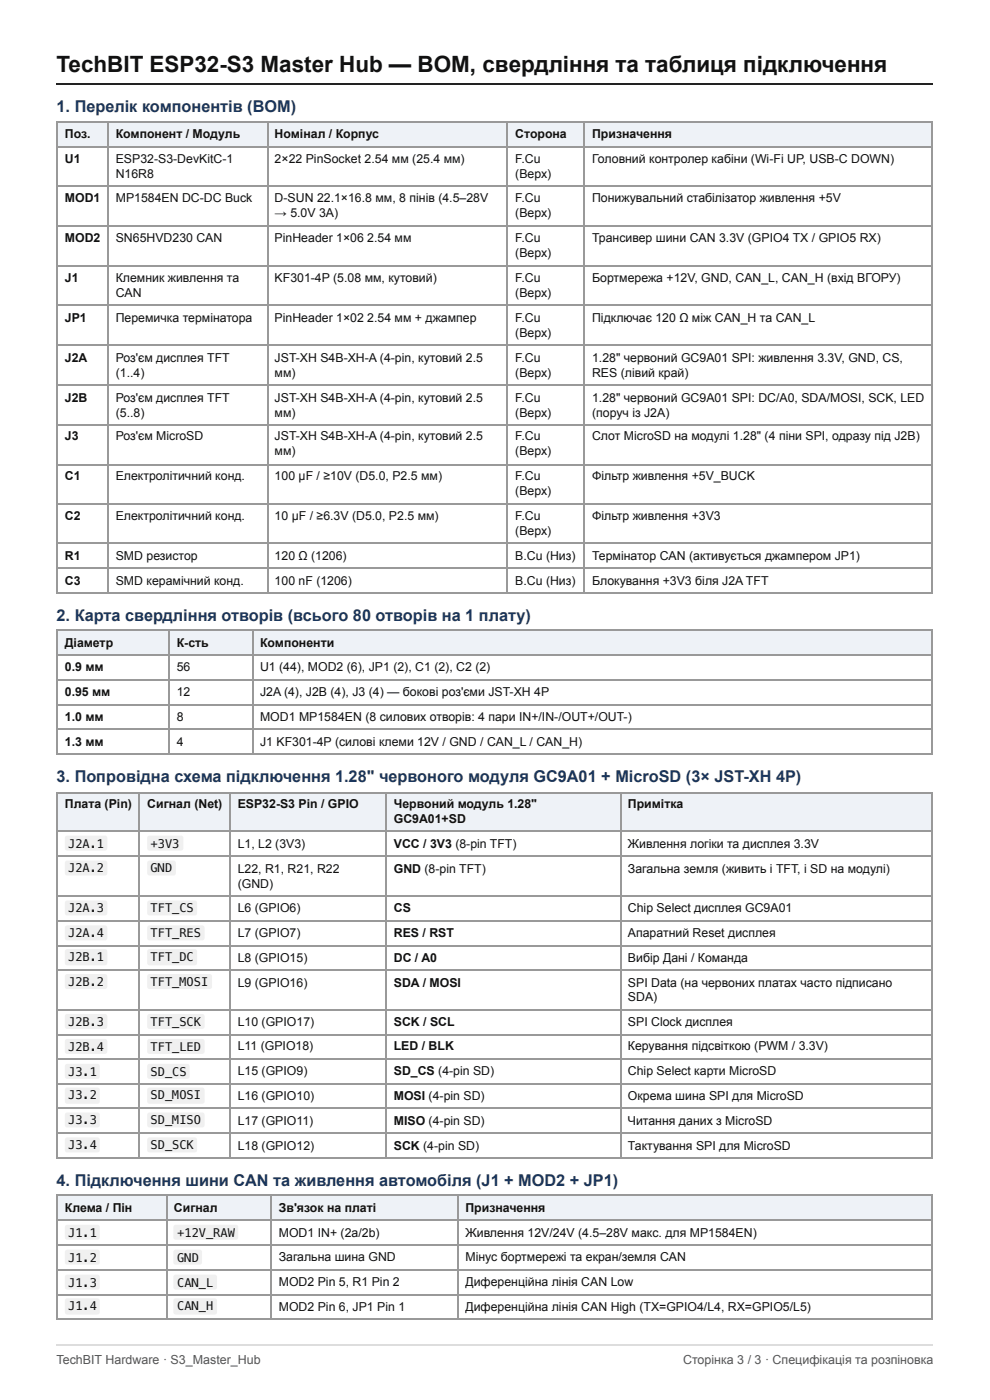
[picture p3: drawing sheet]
<svg xmlns="http://www.w3.org/2000/svg" width="210mm" height="297mm" viewBox="0 0 210 297" stroke-linecap="round" stroke-linejoin="round" font-family="sans-serif">
<defs><g id="words">
<text font-size="4.8" fill="#111" x="12" y="15.3">TechBIT ESP32-S3 Master Hub — BOM, свердління та таблиця підключення</text>
<g font-size="3.5" fill="#1a365d">
<text x="12" y="23.8">1. Перелік компонентів (BOM)</text>
<text x="12" y="131.8">2. Карта свердління отворів (всього 80 отворів на 1 плату)</text>
<text x="12" y="165.9">3. Попровідна схема підключення 1.28&quot; червоного модуля GC9A01 + MicroSD (3× JST-XH 4P)</text>
<text x="12" y="251.6">4. Підключення шини CAN та живлення автомобіля (J1 + MOD2 + JP1)</text>
</g>
<g font-size="2.6" fill="#111">
<text x="13.8" y="29.4">Поз.</text>
<text x="24.6" y="29.4">Компонент / Модуль</text>
<text x="58.3" y="29.4">Номінал / Корпус</text>
<text x="109.3" y="29.4">Сторона</text>
<text x="125.6" y="29.4">Призначення</text>
<text x="13.8" y="34.7">U1</text>
<text x="24.6" y="34.7">ESP32-S3-DevKitC-1</text>
<text x="58.3" y="34.7">2×22 PinSocket 2.54 мм (25.4 мм)</text>
<text x="109.3" y="34.7">F.Cu</text>
<text x="125.6" y="34.7">Головний контролер кабіни (Wi-Fi UP, USB-C DOWN)</text>
<text x="24.6" y="37.8">N16R8</text>
<text x="109.3" y="37.8">(Верх)</text>
<text x="13.8" y="42.9">MOD1</text>
<text x="24.6" y="42.9">MP1584EN DC-DC Buck</text>
<text x="58.3" y="42.9">D-SUN 22.1×16.8 мм, 8 пінів (4.5–28V</text>
<text x="58.3" y="46">→ 5.0V 3A)</text>
<text x="109.3" y="42.9">F.Cu</text>
<text x="109.3" y="46">(Верх)</text>
<text x="125.6" y="42.9">Понижувальний стабілізатор живлення +5V</text>
<text x="13.8" y="51.3">MOD2</text>
<text x="24.6" y="51.3">SN65HVD230 CAN</text>
<text x="58.3" y="51.3">PinHeader 1×06</text>
<text x="77.9" y="51.3">2.54 мм</text>
<text x="109.3" y="51.3">F.Cu</text>
<text x="125.6" y="51.3">Трансивер шини CAN 3.3V (GPIO4 TX / GPIO5 RX)</text>
<text x="13.8" y="59.8">J1</text>
<text x="24.6" y="59.8">Клемник живлення та</text>
<text x="58.3" y="59.8">KF301-4P (5.08 мм, кутовий)</text>
<text x="109.3" y="54.5">(Верх)</text>
<text x="109.3" y="59.8">F.Cu</text>
<text x="125.6" y="59.8">Бортмережа +12V, GND, CAN_L, CAN_H (вхід ВГОРУ)</text>
<text x="24.6" y="63">CAN</text>
<text x="109.3" y="63">(Верх)</text>
<text x="13.8" y="68.3">JP1</text>
<text x="24.6" y="68.3">Перемичка термінатора</text>
<text x="58.3" y="68.3">PinHeader 1×02</text>
<text x="77.9" y="68.3">2.54 мм + джампер</text>
<text x="109.3" y="68.3">F.Cu</text>
<text x="109.3" y="71.4">(Верх)</text>
<text x="125.6" y="68.3">Підключає 120 Ω між CAN_H та CAN_L</text>
<text x="13.8" y="76.7">J2A</text>
<text x="24.6" y="76.7">Роз'єм дисплея TFT</text>
<text x="58.3" y="76.7">JST-XH S4B-XH-A (4-pin, кутовий 2.5</text>
<text x="109.3" y="76.7">F.Cu</text>
<text x="125.6" y="76.7">1.28&quot; червоний GC9A01 SPI: живлення 3.3V, GND, CS,</text>
<text x="24.6" y="79.9">(1..4)</text>
<text x="58.3" y="79.9">мм)</text>
<text x="109.3" y="79.9">(Верх)</text>
<text x="125.6" y="79.9">RES (лівий край)</text>
<text x="13.8" y="85.2">J2B</text>
<text x="24.6" y="85.2">Роз'єм дисплея TFT</text>
<text x="24.6" y="88.4">(5..8)</text>
<text x="58.3" y="85.2">JST-XH S4B-XH-A (4-pin, кутовий 2.5</text>
<text x="58.3" y="88.4">мм)</text>
<text x="109.3" y="85.2">F.Cu</text>
<text x="109.3" y="88.4">(Верх)</text>
<text x="125.6" y="85.2">1.28&quot; червоний GC9A01 SPI: DC/A0, SDA/MOSI, SCK, LED</text>
<text x="125.6" y="88.4">(поруч із J2A)</text>
<text x="13.8" y="93.4">J3</text>
<text x="24.6" y="93.4">Роз'єм MicroSD</text>
<text x="58.3" y="93.4">JST-XH S4B-XH-A (4-pin, кутовий 2.5</text>
<text x="109.3" y="93.4">F.Cu</text>
<text x="125.6" y="93.4">Слот MicroSD на модулі 1.28&quot; (4 піни SPI, одразу під J2B)</text>
<text x="13.8" y="101.9">C1</text>
<text x="24.6" y="101.9">Електролітичний конд.</text>
<text x="58.3" y="96.6">мм)</text>
<text x="58.3" y="101.9">100 µF / ≥10V (D5.0, P2.5 мм)</text>
<text x="109.3" y="96.6">(Верх)</text>
<text x="109.3" y="101.9">F.Cu</text>
<text x="125.6" y="101.9">Фільтр живлення +5V_BUCK</text>
<text x="109.3" y="105">(Верх)</text>
<text x="13.8" y="110.3">C2</text>
<text x="24.6" y="110.3">Електролітичний конд.</text>
<text x="58.3" y="110.3">10 µF / ≥6.3V (D5.0, P2.5 мм)</text>
<text x="109.3" y="110.3">F.Cu</text>
<text x="109.3" y="113.5">(Верх)</text>
<text x="125.6" y="110.3">Фільтр живлення +3V3</text>
<text x="13.8" y="118.8">R1</text>
<text x="24.6" y="118.8">SMD резистор</text>
<text x="58.3" y="118.8">120 Ω (1206)</text>
<text x="109.3" y="118.8">B.Cu (Низ)</text>
<text x="125.6" y="118.8">Термінатор CAN (активується джампером JP1)</text>
<text x="13.8" y="124.1">C3</text>
<text x="24.6" y="124.1">SMD керамічний конд.</text>
<text x="58.3" y="124.1">100 nF (1206)</text>
<text x="109.3" y="124.1">B.Cu (Низ)</text>
<text x="125.6" y="124.1">Блокування +3V3 біля J2A TFT</text>
<text x="13.8" y="137.3">Діаметр</text>
<text x="37.5" y="137.3">К-сть</text>
<text x="55.2" y="137.3">Компоненти</text>
<text x="13.8" y="142.3">0.9 мм</text>
<text x="37.5" y="142.3">56</text>
<text x="55.2" y="142.3">U1 (44), MOD2 (6), JP1 (2), C1 (2), C2 (2)</text>
<text x="13.8" y="147.6">0.95 мм</text>
<text x="37.5" y="147.6">12</text>
<text x="55.2" y="147.6">J2A (4), J2B (4), J3 (4) — бокові роз'єми JST-XH 4P</text>
<text x="13.8" y="152.9">1.0 мм</text>
<text x="37.5" y="152.9">8</text>
<text x="55.2" y="152.9">MOD1 MP1584EN (8 силових отворів: 4 пари IN+/IN-/OUT+/OUT-)</text>
<text x="13.8" y="158.2">1.3 мм</text>
<text x="37.5" y="158.2">4</text>
<text x="55.2" y="158.2">J1 KF301-4P (силові клеми 12V / GND / CAN_L / CAN_H)</text>
<text x="13.8" y="171.5">Плата (Pin)</text>
<text x="31.2" y="171.5">Сигнал (Net)</text>
<text x="50.4" y="171.5">ESP32-S3 Pin / GPIO</text>
<text x="83.5" y="171.5">Червоний модуль 1.28&quot;</text>
<text x="133.2" y="171.5">Примітка</text>
<text x="50.4" y="179.9">L1, L2 (3V3)</text>
<text x="83.5" y="174.6">GC9A01+SD</text>
<text x="83.5" y="179.9">VCC / 3V3 (8-pin TFT)</text>
<text x="133.2" y="179.9">Живлення логіки та дисплея 3.3V</text>
<text x="50.4" y="185.2">L22, R1, R21, R22</text>
<text x="83.5" y="185.2">GND (8-pin TFT)</text>
<text x="133.2" y="185.2">Загальна земля (живить і TFT, і SD на модулі)</text>
<text x="50.4" y="188.4">(GND)</text>
<text x="50.4" y="193.4">L6 (GPIO6)</text>
<text x="83.5" y="193.4">CS</text>
<text x="133.2" y="193.4">Chip Select дисплея GC9A01</text>
<text x="50.4" y="198.7">L7 (GPIO7)</text>
<text x="50.4" y="204">L8 (GPIO15)</text>
<text x="83.5" y="198.7">RES / RST</text>
<text x="83.5" y="204">DC / A0</text>
<text x="133.2" y="198.7">Апаратний Reset дисплея</text>
<text x="133.2" y="204">Вибір Дані / Команда</text>
<text x="50.4" y="209.3">L9 (GPIO16)</text>
<text x="83.5" y="209.3">SDA / MOSI</text>
<text x="133.2" y="209.3">SPI Data (на червоних платах часто підписано</text>
<text x="133.2" y="212.5">SDA)</text>
<text x="50.4" y="217.8">L10 (GPIO17)</text>
<text x="83.5" y="217.8">SCK / SCL</text>
<text x="133.2" y="217.8">SPI Clock дисплея</text>
<text x="50.4" y="222.8">L11 (GPIO18)</text>
<text x="83.5" y="222.8">LED / BLK</text>
<text x="133.2" y="222.8">Керування підсвіткою (PWM / 3.3V)</text>
<text x="50.4" y="228.1">L15 (GPIO9)</text>
<text x="50.4" y="233.4">L16 (GPIO10)</text>
<text x="83.5" y="228.1">SD_CS (4-pin SD)</text>
<text x="83.5" y="233.4">MOSI (4-pin SD)</text>
<text x="133.2" y="228.1">Chip Select карти MicroSD</text>
<text x="133.2" y="233.4">Окрема шина SPI для MicroSD</text>
<text x="50.4" y="238.7">L17 (GPIO11)</text>
<text x="83.5" y="238.7">MISO (4-pin SD)</text>
<text x="133.2" y="238.7">Читання даних з MicroSD</text>
<text x="50.4" y="243.9">L18 (GPIO12)</text>
<text x="83.5" y="243.9">SCK (4-pin SD)</text>
<text x="133.2" y="243.9">Тактування SPI для MicroSD</text>
<text x="13.8" y="257.2">Клема / Пін</text>
<text x="36.9" y="257.2">Сигнал</text>
<text x="59.1" y="257.2">Зв'язок на платі</text>
<text x="98.7" y="257.2">Призначення</text>
<text x="59.1" y="262.5">MOD1 IN+ (2a/2b)</text>
<text x="98.7" y="262.5">Живлення 12V/24V (4.5–28V макс. для MP1584EN)</text>
<text x="59.1" y="267.5">Загальна шина GND</text>
<text x="98.7" y="267.5">Мінус бортмережі та екран/земля CAN</text>
<text x="59.1" y="272.8">MOD2 Pin 5, R1 Pin 2</text>
<text x="98.7" y="272.8">Диференційна лінія CAN Low</text>
<text x="59.1" y="278.1">MOD2 Pin 6, JP1 Pin 1</text>
<text x="98.7" y="278.1">Диференційна лінія CAN High (TX=GPIO4/L4, RX=GPIO5/L5)</text>
</g>
<g font-size="2.6" fill="#555">
<text x="12" y="289.5">TechBIT Hardware · S3_Master_Hub</text>
<text x="144.9" y="289.5">Сторінка 3 / 3 · Специфікація та розпіновка</text>
</g>
<g font-size="2.5" fill="#111">
<text x="14.5" y="179.8">J2A.1</text>
<text x="31.9" y="179.8">+3V3</text>
<text x="14.5" y="185.1">J2A.2</text>
<text x="31.9" y="185.1">GND</text>
<text x="14.5" y="193.6">J2A.3</text>
<text x="31.9" y="193.6">TFT_CS</text>
<text x="14.5" y="198.9">J2A.4</text>
<text x="14.5" y="203.9">J2B.1</text>
<text x="31.9" y="198.9">TFT_RES</text>
<text x="31.9" y="203.9">TFT_DC</text>
<text x="14.5" y="209.2">J2B.2</text>
<text x="31.9" y="209.2">TFT_MOSI</text>
<text x="14.5" y="217.6">J2B.3</text>
<text x="31.9" y="217.6">TFT_SCK</text>
<text x="14.5" y="222.9">J2B.4</text>
<text x="31.9" y="222.9">TFT_LED</text>
<text x="14.5" y="228.2">J3.1</text>
<text x="14.5" y="233.2">J3.2</text>
<text x="31.9" y="228.2">SD_CS</text>
<text x="31.9" y="233.2">SD_MOSI</text>
<text x="14.5" y="238.5">J3.3</text>
<text x="31.9" y="238.5">SD_MISO</text>
<text x="14.5" y="243.8">J3.4</text>
<text x="31.9" y="243.8">SD_SCK</text>
<text x="14.5" y="262.4">J1.1</text>
<text x="37.6" y="262.4">+12V_RAW</text>
<text x="14.5" y="267.6">J1.2</text>
<text x="37.6" y="267.6">GND</text>
<text x="14.5" y="272.9">J1.3</text>
<text x="37.6" y="272.9">CAN_L</text>
<text x="14.5" y="278">J1.4</text>
<text x="37.6" y="278">CAN_H</text>
</g>
</g></defs>
<path d="M11.9 17.9h186" fill="none" stroke="#222" stroke-width=".26"/>
<g fill="#eef2f7">
<path d="M12.2 25.9h10.8v5.3h-10.8z"/>
<path d="M23 25.9h33.6v5.3h-33.6z"/>
<path d="M56.6 25.9h51.1v5.3h-51.1z"/>
<path d="M107.7 25.9h16.4v5.3h-16.4z"/>
<path d="M124.1 25.9h73.8v5.3h-73.8z"/>
</g>
<g fill="none" stroke="#999" stroke-width=".26">
<path d="M11.9 25.8h186M11.9 31.1h186M11.9 39.6h186M12 25.7v100.2M22.9 25.7v100.2M56.8 25.7v100.2M107.6 25.7v100.2M124 25.7v100.2M197.8 25.7v100.2M11.9 48h186M11.9 56.5h186M11.9 64.7h186"/>
<path d="M11.9 73.2h186M11.9 81.6h186M11.9 90.1h186M11.9 98.6h186M11.9 107h186M11.9 115.2h186M11.9 120.5h186M11.9 125.8h186"/>
</g>
<g fill="#eef2f7">
<path d="M12.2 133.9h23.8v5.3h-23.8z"/>
<path d="M36 133.9h17.4v5.3h-17.4z"/>
<path d="M53.4 133.9h144.5v5.3h-144.5z"/>
</g>
<path d="M11.9 133.7h186M11.9 139h186M12 133.6v26.5M35.9 133.6v26.5M53.6 133.6v26.5M197.8 133.6v26.5M11.9 144.3h186M11.9 149.6h186M11.9 154.6h186M11.9 159.9h186" fill="none" stroke="#999" stroke-width=".26"/>
<g fill="#eef2f7">
<path d="M12.2 168h17.4v8.5h-17.4z"/>
<path d="M29.6 168h19.1v8.5h-19.1z"/>
<path d="M48.7 168h33.3v8.5h-33.3z"/>
<path d="M82 168h49.5v8.5h-49.5z"/>
<path d="M131.5 168h66.4v8.5h-66.4z"/>
</g>
<g fill="none" stroke="#999" stroke-width=".26">
<path d="M11.9 168.1h186M11.9 176.3h186M12 168v77.8M29.5 168v77.8M48.8 168v77.8M81.9 168v77.8M131.6 168v77.8M197.8 168v77.8M11.9 181.6h186M11.9 190.1h186M11.9 195.4h186M11.9 200.7h186"/>
<path d="M11.9 205.7h186M11.9 214.2h186M11.9 219.5h186M11.9 224.8h186M11.9 230.1h186M11.9 235.1h186M11.9 240.4h186M11.9 245.7h186"/>
</g>
<g fill="#eef2f7">
<path d="M12.2 253.7h23v5.3h-23z"/>
<path d="M35.2 253.7h22.2v5.3h-22.2z"/>
<path d="M57.4 253.7h39.7v5.3h-39.7z"/>
<path d="M97.1 253.7h100.8v5.3h-100.8z"/>
</g>
<path d="M11.9 253.6h186M11.9 258.9h186M12 253.5v26.4M35.3 253.5v26.4M57.5 253.5v26.4M97.2 253.5v26.4M197.8 253.5v26.4M11.9 264.2h186M11.9 269.5h186M11.9 274.8h186M11.9 279.8h186" fill="none" stroke="#999" stroke-width=".26"/>
<g fill="#f0f0f0">
<path d="M13.9 177.4l.4-.1h8.1l.3 .4v2.3l-.2 .4h-.2h-8.1l-.4-.2v-.3v-2.1z"/>
<path d="M31.4 177.4l.3-.1h6.9l.3 .5v2.3l-.5 .3h-6.9l-.3-.5v-2.1z"/>
<path d="M13.9 182.7l.4-.1h8.1l.3 .4v2.3l-.2 .4h-.2h-8.1l-.4-.2v-.3v-2.1z"/>
<path d="M31.4 182.7l.3-.1h5.3l.3 .5v2.3l-.5 .3h-5.3l-.3-.5v-2.1z"/>
<path d="M13.9 191.2l.4-.2h8.1l.3 .4v2.4l-.2 .3-.2 .1h-8.1l-.4-.2v-.3v-2.2z"/>
<path d="M31.4 191.2l.3-.2h9.7l.4 .4v2.4l-.2 .3-.3 .1h-9.7l-.3-.2-.1-.3v-2.2z"/>
<path d="M13.9 196.5l.4-.2h8.1l.3 .4v2.4l-.2 .3-.2 .1h-8.1l-.4-.2v-.3v-2.2z"/>
<path d="M31.4 196.5l.3-.2h11.3l.4 .4v2.4l-.2 .3-.3 .1h-11.3l-.3-.2-.1-.3v-2.2z"/>
<path d="M13.9 201.5l.4-.2 8.1 .1 .4 .4-.1 2.7-.4 .3-8.2-.1-.3-.4v-2.5z"/>
<path d="M31.4 201.5l.3-.2 9.7 .1 .4 .4v2.6l-.2 .3-.3 .1h-9.7l-.3-.2-.1-.3v-2.5z"/>
<path d="M13.9 206.8l.4-.2h8.1l.3 .4v2.4l-.2 .3-.2 .1h-8.1l-.4-.2v-.3v-2.2z"/>
<path d="M31.4 206.8l.3-.2h12.9l.4 .4v2.4l-.2 .3-.3 .1h-12.9l-.3-.2-.1-.3v-2.2z"/>
<path d="M13.9 215.3l.4-.2h8.1l.3 .4v2.4l-.2 .3-.2 .1h-8.1l-.4-.2v-.3v-2.2z"/>
<path d="M31.4 215.3l.3-.2h11.3l.4 .4v2.4l-.2 .3-.3 .1h-11.3l-.3-.2-.1-.3v-2.2z"/>
<path d="M13.9 220.5l.4-.1h8.1l.3 .4v2.4l-.2 .3-.2 .1h-8.1l-.4-.2v-.3v-2.2z"/>
<path d="M31.4 220.5l.3-.1h11.3l.4 .4v2.4l-.2 .3-.3 .1h-11.3l-.3-.2-.1-.3v-2.2z"/>
<path d="M13.9 225.8l.4-.1h6.6l.3 .5-.1 2.4-.4 .3-6.6-.1-.3-.4v-2.2z"/>
<path d="M31.4 225.8l.3-.1h8.1l.4 .4v2.4l-.2 .3-.3 .1h-8.1l-.3-.3-.1-.2v-2.2z"/>
<path d="M13.9 230.9l.4-.2 6.6 .1 .3 .4-.1 2.6-.4 .4-6.6-.1-.3-.4v-2.5z"/>
<path d="M31.4 230.9l.3-.2h11.3l.4 .4v2.7l-.2 .3-.3 .1-11.3-.1-.3-.2-.1-.2v-2.5z"/>
<path d="M13.9 236.2l.4-.2h6.6l.3 .5-.1 2.4-.4 .3-6.6-.1-.3-.4v-2.2z"/>
<path d="M31.4 236.2l.3-.2h11.3l.4 .4v2.4l-.2 .3-.3 .1h-11.3l-.3-.2-.1-.3v-2.2z"/>
<path d="M13.9 241.4l.4-.1h6.6l.3 .5-.1 2.4-.4 .3-6.6-.1-.3-.4v-2.2z"/>
<path d="M31.4 241.4l.3-.1h9.7l.4 .4v2.4l-.2 .3-.3 .1h-9.7l-.3-.2-.1-.3v-2.2z"/>
<path d="M13.9 260l.4-.2 6.6 .1 .3 .4-.1 2.4-.4 .3h-6.6l-.3-.5v-2.2z"/>
<path d="M36.9 260l.4-.2h12.8l.4 .4v2.4l-.2 .3-.3 .1h-12.8l-.3-.2-.1-.3v-2.2z"/>
<path d="M13.9 265.3l.4-.2 6.6 .1 .3 .4-.1 2.4-.4 .3-6.6-.1-.3-.4v-2.2z"/>
<path d="M36.9 265.3l.4-.2 5.3 .1 .3 .4-.1 2.4-.4 .3-5.3-.1-.3-.4v-2.2z"/>
<path d="M13.9 270.6l.4-.2h6.6l.3 .5-.1 2.4-.4 .3-6.6-.1-.3-.4v-2.2z"/>
<path d="M36.9 270.6l.4-.2h8.3l.4 .4v2.4l-.2 .3-.3 .1h-8.3l-.3-.2-.1-.3v-2.2z"/>
<path d="M13.9 275.6l.4-.2 6.6 .1 .3 .4-.1 2.7-.4 .3-6.6-.1-.3-.4v-2.5z"/>
<path d="M36.9 275.6l.4-.2 8.4 .1 .3 .4v2.7l-.5 .3-8.4-.1-.3-.4v-2.5z"/>
</g>
<path d="M11.9 285.4h186" fill="none" stroke="#ddd" stroke-width=".26"/>
<use href="#words"/>
</svg>
